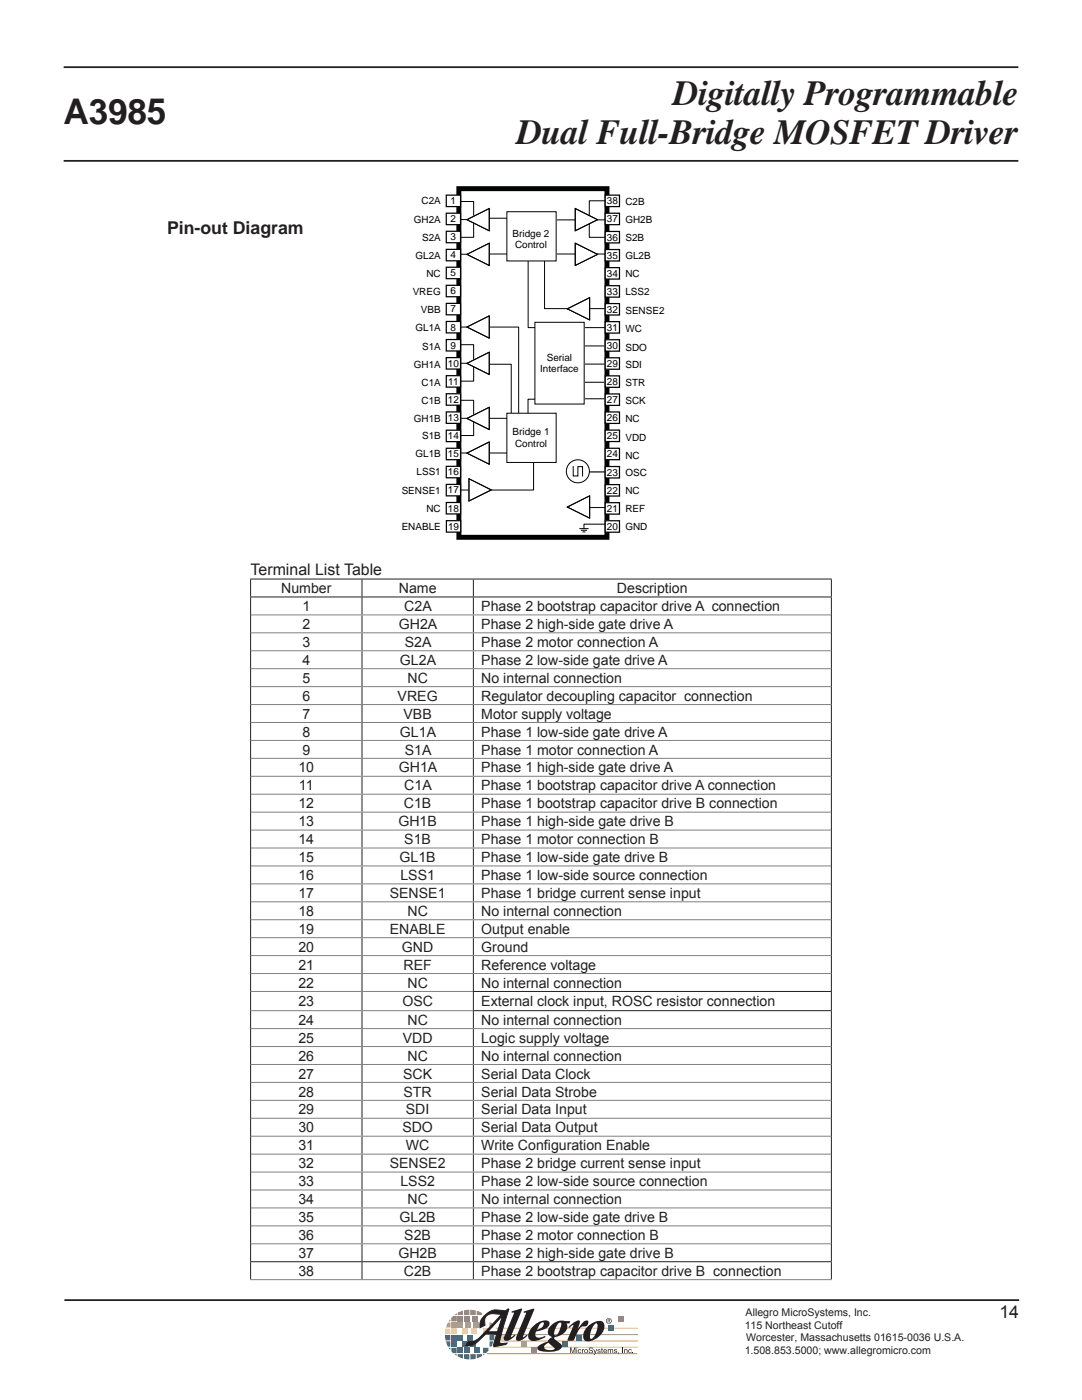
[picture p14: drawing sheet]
<svg xmlns="http://www.w3.org/2000/svg" width="216mm" height="279mm" viewBox="0 0 216 279" stroke-linecap="round" stroke-linejoin="round" font-family="sans-serif">
<defs><g id="words">
<g font-size="7.1" fill="#231f20">
<text x="134.3" y="21">Digitally Programmable</text>
<text x="12.7" y="24.8">A3985</text>
<text x="103.1" y="28.8">Dual Full-Bridge MOSFET Driver</text>
</g>
<g font-size="3.5" fill="#231f20">
<text x="33.3" y="46.7">Pin-out Diagram</text>
<text x="199.4" y="263.1">14</text>
</g>
<text font-size="3.2" fill="#231f20" x="50" y="114.8">Terminal List Table</text>
<g font-size="2.8" fill="#231f20">
<text x="56.1" y="118.4">Number</text>
<text x="79.6" y="118.4">Name</text>
<text x="123.1" y="118.4">Description</text>
<text x="60.3" y="122">1</text>
<text x="60.3" y="125.5">2</text>
<text x="79.6" y="125.5">GH2A</text>
<text x="80.7" y="122">C2A</text>
<text x="96" y="122">Phase 2 bootstrap capacitor drive A connection</text>
<text x="96" y="125.5">Phase 2 high-side gate drive A</text>
<text x="60.3" y="129.1">3</text>
<text x="80.8" y="129.1">S2A</text>
<text x="96" y="129.1">Phase 2 motor connection A</text>
<text x="60.3" y="132.7">4</text>
<text x="60.3" y="136.3">5</text>
<text x="79.8" y="132.7">GL2A</text>
<text x="81.3" y="136.3">NC</text>
<text x="96" y="136.3">No internal connection</text>
<text x="96" y="132.7">Phase 2 low-side gate drive A</text>
<text x="60.3" y="139.8">6</text>
<text x="60.3" y="143.4">7</text>
<text x="79.3" y="139.8">VREG</text>
<text x="80.5" y="143.4">VBB</text>
<text x="96" y="139.8">Regulator decoupling capacitor connection</text>
<text x="96" y="143.4">Motor supply voltage</text>
<text x="60.3" y="147">8</text>
<text x="79.8" y="147">GL1A</text>
<text x="96" y="147">Phase 1 low-side gate drive A</text>
<text x="59.5" y="154.2">10</text>
<text x="60.3" y="150.6">9</text>
<text x="79.6" y="154.2">GH1A</text>
<text x="80.8" y="150.6">S1A</text>
<text x="96" y="154.2">Phase 1 high-side gate drive A</text>
<text x="96" y="150.6">Phase 1 motor connection A</text>
<text x="59.5" y="161.3">12</text>
<text x="59.7" y="157.7">11</text>
<text x="80.6" y="161.3">C1B</text>
<text x="80.7" y="157.7">C1A</text>
<text x="96" y="157.7">Phase 1 bootstrap capacitor drive A connection</text>
<text x="96" y="161.3">Phase 1 bootstrap capacitor drive B connection</text>
<text x="59.5" y="164.9">13</text>
<text x="79.5" y="164.9">GH1B</text>
<text x="96" y="164.9">Phase 1 high-side gate drive B</text>
<text x="59.5" y="168.5">14</text>
<text x="59.5" y="172.1">15</text>
<text x="79.7" y="172.1">GL1B</text>
<text x="80.7" y="168.5">S1B</text>
<text x="96" y="168.5">Phase 1 motor connection B</text>
<text x="96" y="172.1">Phase 1 low-side gate drive B</text>
<text x="59.5" y="175.6">16</text>
<text x="59.5" y="179.2">17</text>
<text x="77.8" y="179.2">SENSE1</text>
<text x="79.9" y="175.6">LSS1</text>
<text x="96" y="175.6">Phase 1 low-side source connection</text>
<text x="96" y="179.2">Phase 1 bridge current sense input</text>
<text x="59.5" y="182.8">18</text>
<text x="81.3" y="182.8">NC</text>
<text x="96" y="182.8">No internal connection</text>
<text x="59.5" y="186.4">19</text>
<text x="59.5" y="189.9">20</text>
<text x="77.8" y="186.4">ENABLE</text>
<text x="80.2" y="189.9">GND</text>
<text x="96" y="186.4">Output enable</text>
<text x="96" y="189.9">Ground</text>
<text x="59.5" y="193.5">21</text>
<text x="59.5" y="197.1">22</text>
<text x="80.5" y="193.5">REF</text>
<text x="81.3" y="197.1">NC</text>
<text x="96" y="197.1">No internal connection</text>
<text x="96" y="193.5">Reference voltage</text>
<text x="59.5" y="200.8">23</text>
<text x="80.3" y="200.8">OSC</text>
<text x="96" y="200.8">External clock input, ROSC resistor connection</text>
<text x="59.5" y="204.5">24</text>
<text x="59.5" y="208.1">25</text>
<text x="80.4" y="208.1">VDD</text>
<text x="81.3" y="204.5">NC</text>
<text x="96" y="204.5">No internal connection</text>
<text x="96" y="208.1">Logic supply voltage</text>
<text x="59.5" y="211.7">26</text>
<text x="59.5" y="215.3">27</text>
<text x="80.4" y="215.3">SCK</text>
<text x="81.3" y="211.7">NC</text>
<text x="96" y="211.7">No internal connection</text>
<text x="96" y="215.3">Serial Data Clock</text>
<text x="59.5" y="218.8">28</text>
<text x="80.5" y="218.8">STR</text>
<text x="96" y="218.8">Serial Data Strobe</text>
<text x="59.5" y="222.4">29</text>
<text x="59.5" y="226">30</text>
<text x="80.3" y="226">SDO</text>
<text x="81" y="222.4">SDI</text>
<text x="96" y="222.4">Serial Data Input</text>
<text x="96" y="226">Serial Data Output</text>
<text x="59.5" y="229.6">31</text>
<text x="59.5" y="233.1">32</text>
<text x="77.8" y="233.1">SENSE2</text>
<text x="81" y="229.6">WC</text>
<text x="96" y="233.1">Phase 2 bridge current sense input</text>
<text x="96" y="229.6">Write Configuration Enable</text>
<text x="59.5" y="236.7">33</text>
<text x="79.9" y="236.7">LSS2</text>
<text x="96" y="236.7">Phase 2 low-side source connection</text>
<text x="59.5" y="240.3">34</text>
<text x="59.5" y="243.9">35</text>
<text x="79.7" y="243.9">GL2B</text>
<text x="81.3" y="240.3">NC</text>
<text x="96" y="240.3">No internal connection</text>
<text x="96" y="243.9">Phase 2 low-side gate drive B</text>
<text x="59.5" y="247.5">36</text>
<text x="59.5" y="251">37</text>
<text x="79.5" y="251">GH2B</text>
<text x="80.7" y="247.5">S2B</text>
<text x="96" y="251">Phase 2 high-side gate drive B</text>
<text x="96" y="247.5">Phase 2 motor connection B</text>
<text x="59.5" y="254.6">38</text>
<text x="80.6" y="254.6">C2B</text>
<text x="96" y="254.6">Phase 2 bootstrap capacitor drive B connection</text>
</g>
<g font-size="2.1" fill="#231f20">
<text x="148.8" y="262.6">Allegro MicroSystems, Inc.</text>
<text x="148.6" y="265.2">115 Northeast Cutoff</text>
<text x="148.9" y="267.7">Worcester, Massachusetts 01615-0036 U.S.A.</text>
<text x="148.6" y="270.3">1.508.853.5000; www.allegromicro.com</text>
</g>
<g font-size="2" fill="#010202">
<text x="84.1" y="40.8">C2A</text>
<text x="89.9" y="40.8">1</text>
<text x="121.1" y="40.8">38</text>
<text x="124.8" y="40.8">C2B</text>
<text x="82.6" y="44.4">GH2A</text>
<text x="89.9" y="44.4">2</text>
<text x="89.9" y="48">3</text>
<text x="102.3" y="47.2">Bridge 2</text>
<text x="121.1" y="44.4">37</text>
<text x="124.8" y="44.5">GH2B</text>
<text x="82.9" y="51.6">GL2A</text>
<text x="84.2" y="48">S2A</text>
<text x="89.9" y="51.6">4</text>
<text x="102.8" y="49.5">Control</text>
<text x="121.1" y="48">36</text>
<text x="121.1" y="51.6">35</text>
<text x="124.8" y="48.1">S2B</text>
<text x="124.8" y="51.7">GL2B</text>
<text x="82.4" y="58.9">VREG</text>
<text x="85.1" y="55.3">NC</text>
<text x="89.9" y="58.7">6</text>
<text x="89.9" y="55.1">5</text>
<text x="121.1" y="55.2">34</text>
<text x="121.1" y="58.8">33</text>
<text x="124.8" y="55.3">NC</text>
<text x="124.8" y="58.9">LSS2</text>
<text x="84" y="62.5">VBB</text>
<text x="89.9" y="62.4">7</text>
<text x="89.9" y="66">8</text>
<text x="121.1" y="62.4">32</text>
<text x="124.8" y="62.7">SENSE2</text>
<text x="82.9" y="66.2">GL1A</text>
<text x="84.2" y="69.8">S1A</text>
<text x="89.9" y="69.6">9</text>
<text x="109.1" y="72">Serial</text>
<text x="121.1" y="69.6">30</text>
<text x="121.1" y="66">31</text>
<text x="124.8" y="66.4">WC</text>
<text x="124.8" y="70">SDO</text>
<text x="82.6" y="73.4">GH1A</text>
<text x="84.1" y="77">C1A</text>
<text x="89.4" y="73.2">10</text>
<text x="89.4" y="76.8">11</text>
<text x="107.8" y="74.3">Interface</text>
<text x="121.1" y="73.2">29</text>
<text x="121.1" y="76.8">28</text>
<text x="124.8" y="73.5">SDI</text>
<text x="124.8" y="77.1">STR</text>
<text x="84.1" y="80.6">C1B</text>
<text x="89.4" y="80.4">12</text>
<text x="121.1" y="80.4">27</text>
<text x="124.8" y="80.7">SCK</text>
<text x="82.6" y="84.3">GH1B</text>
<text x="84.2" y="87.7">S1B</text>
<text x="89.4" y="87.7">14</text>
<text x="89.4" y="84">13</text>
<text x="102.3" y="86.9">Bridge 1</text>
<text x="102.8" y="89.2">Control</text>
<text x="121.1" y="84">26</text>
<text x="121.1" y="87.6">25</text>
<text x="124.8" y="84.3">NC</text>
<text x="124.8" y="87.9">VDD</text>
<text x="82.9" y="91.3">GL1B</text>
<text x="83.1" y="94.9">LSS1</text>
<text x="89.4" y="91.3">15</text>
<text x="89.4" y="94.9">16</text>
<text x="121.1" y="94.9">23</text>
<text x="121.1" y="91.3">24</text>
<text x="124.8" y="91.5">NC</text>
<text x="124.8" y="95">OSC</text>
<text x="80.2" y="98.5">SENSE1</text>
<text x="89.4" y="98.5">17</text>
<text x="121.1" y="98.5">22</text>
<text x="124.8" y="98.6">NC</text>
<text x="80.2" y="105.7">ENABLE</text>
<text x="85.1" y="102.1">NC</text>
<text x="89.4" y="102.1">18</text>
<text x="89.4" y="105.7">19</text>
<text x="121.1" y="102.1">21</text>
<text x="121.1" y="105.7">20</text>
<text x="124.8" y="102.3">REF</text>
<text x="124.8" y="105.8">GND</text>
</g>
</g></defs>
<path d="M12.7 13.4h190.5M12.7 32.1h190.5M12.9 259.5h190.5" fill="none" stroke="#231f20" stroke-width=".35"/>
<path d="M97.1 270.1h30M98.4 268.9h28.9M98.9 267.6h28.4" fill="none" stroke="#f99d33" stroke-width=".2"/>
<path d="M96.4 270.3h.3l-.3 .2z" fill="#593b97"/>
<path d="M89.9 263.2v.5h-.4z" fill="#f15a30"/>
<path d="M89.4 263.9h.5v1.1h-1z" fill="#f99d33"/>
<path d="M88.9 265.2h1v1h-1.1z" fill="#fff200"/>
<path d="M88.8 266.4h1.1v1.1h-1z" fill="#36b557"/>
<path d="M88.9 267.7h1v1.1a.75 .75 0 0 1-.9-.8z" fill="#00a6be"/>
<path d="M89.5 269h.4v.4z" fill="#0077c0"/>
<path d="M90.7 262.4l.4-.3v.3z" fill="#ed1556"/>
<path d="M90.1 263l.3-.4h.7v1.1h-1z" fill="#f15a30"/>
<path d="M90.1 263.9h1v1.1h-1z" fill="#f99d33"/>
<path d="M90.1 265.2h1v1h-1z" fill="#fff200"/>
<path d="M90.1 266.4h1v1.1h-1z" fill="#36b557"/>
<path d="M90.1 267.7h1v1.1h-1z" fill="#00a6be"/>
<path d="M90.1 269h1v1h-.7l-.3-.3z" fill="#0077c0"/>
<path d="M90.6 270.3h.5v.3z" fill="#593b97"/>
<path d="M91.3 262l1.1-.4v.8h-1.1z" fill="#ed1556"/>
<path d="M91.3 262.6h1.1v1.1h-1.1z" fill="#f15a30"/>
<path d="M91.3 263.9h1.1v1.1h-1.1z" fill="#f99d33"/>
<path d="M92.2 265.2h1.1v1h-1.1z" fill="#fff200"/>
<path d="M91.3 266.4h1.1v1.1h-1.1z" fill="#36b557"/>
<path d="M92.2 267.7h1.1v1.1h-1.1z" fill="#00a6be"/>
<path d="M91.3 269h1.1v1h-1.1z" fill="#0077c0"/>
<path d="M91.3 270.3h1.1v.8l-1.1-.4z" fill="#593b97"/>
<path d="M92.6 261.5l1.1-.1v1h-1.1z" fill="#ed1556"/>
<path d="M92.6 262.6h1.1v1.1h-1.1z" fill="#f15a30"/>
<path d="M92.9 263.9h1.1v1.1h-1.1z" fill="#f99d33"/>
<path d="M94.1 265.2h1.1v1h-1.1z" fill="#fff200"/>
<path d="M93.3 266.4h1.1v1.1h-1.1z" fill="#36b557"/>
<path d="M93.9 267.7h1.1v1.1h-1.1z" fill="#00a6be"/>
<path d="M92.6 269h1.1v1h-1.1z" fill="#0077c0"/>
<path d="M92.6 270.3h1.1v1l-1.1-.1z" fill="#593b97"/>
<path d="M93.9 261.4l1 .1v.9h-1z" fill="#ed1556"/>
<path d="M94.3 262.6h1v1.1h-1z" fill="#f15a30"/>
<path d="M96.5 265.2h1.1v1h-1.1z" fill="#fff200"/>
<path d="M94.7 269h1v1h-1z" fill="#0077c0"/>
<g fill="#593b97">
<path d="M93.9 270.3h1v.8l-1 .2z"/>
<path d="M95.1 270.3h1.1v.3l-1.1 .5z"/>
</g>
<path d="M94.5 263.9h1.1v1.1h-1.1z" fill="#f99d33"/>
<path d="M96.4 269h1.1a1.02 1.02 0 0 1-.5 1h-.6z" fill="#0077c0"/>
<path d="M97.7 263.9h.3l.5 1.1h-.8z" fill="#f99d33"/>
<path d="M97.7 266.4h1l-.2 1.1h-.8z" fill="#36b557"/>
<path d="M97.7 267.7h.8l-.1 .3a.76 .76 0 0 1-.7 .8z" fill="#00a6be"/>
<path d="M95.1 261.6l1.1 .5v.3h-1.1z" fill="#ed1556"/>
<path d="M99.8 266.4h1.1v1.1h-1.1z" fill="#fff200"/>
<path d="M106.1 269h1.1v1h-1.1z" fill="#ed1556"/>
<path d="M112.3 267.7h1v1.1h-1z" fill="#36b557"/>
<path d="M115 266.4h1.1v1.1h-1.1z" fill="#00a6be"/>
<path d="M123.3 262.7h1.1v1h-1.1z" fill="#f15a30"/>
<path d="M104 267.7h1.1v1.1h-1.1z" fill="#f99d33"/>
<g fill="#231f20">
<path d="M113.8 269h.2l.3 .9 .3-.9h.2v1.1h-.1v-1l-.3 1h-.2l-.3-1v1h-.1z"/>
<path d="M115.5 269.3h.4l.1 .2-.2-.1a.27 .27 0 0 0-.4 .2 .27 .27 0 0 0 .4 .3l.2-.1-.1 .1a.34 .34 0 0 1-.6 0z"/>
<path d="M116.1 269.3l.2 .1 .2-.2-.2 .4v.5h-.2z"/>
<path d="M117.6 269h.5l.2 .3-.4-.2-.3 .2 .7 .3a.42 .42 0 0 1-.4 .5 .42 .42 0 0 1-.5-.4l.5 .3 .3-.2-.6-.3-.1-.2z"/>
<path d="M118.4 269.3h.2l.2 .6 .2-.6h.1l-.4 1.1h-.2l.2-.3z"/>
<path d="M119.3 269.3l.2-.1 .3 .2-.4 .1 .4 .2-.1 .3-.5-.1v-.1l.3 .2 .2-.2-.4-.2z"/>
<path d="M120 269l.3 .3-.1 .1 .1 .7-.2-.1-.1-.6h-.1z"/>
<path d="M121.3 269.3l.1 .1 .8-.1 .1 .8h-.1v-.6l-.1-.1-.2 .2v.5h-.2l-.1-.7-.2 .2v.5h-.1z"/>
<path d="M122.6 269.3l.2-.1 .3 .2-.5 .1 .5 .2-.1 .3-.5-.1v-.1l.3 .2 .2-.2-.4-.2z"/>
<path d="M123.3 269.9h.2l-.2 .4z"/>
<path d="M124.2 269h.1v1.1h-.1z"/>
<path d="M124.6 269.3h.6v.8h-.1l-.1-.7h-.1l-.2 .2v.5h-.1z"/>
<path d="M125.5 269.3h.4l.1 .2-.1-.1a.27 .27 0 0 0-.4 .2 .27 .27 0 0 0 .3 .3l.2-.1v.1a.34 .34 0 0 1-.6 0z"/>
<path d="M126.2 269.9h.2v.2h-.2z"/>
<path d="M115 269.3v.8h.2v-.8zM115 269v.1h.2v-.1z"/>
<path d="M116.6 269.7a.4 .4 0 0 0 .8 0 .4 .4 0 0 0-.8 0zM116.7 269.7a.3 .3 0 0 1 .6 0 .3 .3 0 0 1-.6 0z"/>
<path d="M120.6 269.3a.42 .42 0 0 0-.2 .6 .42 .42 0 0 0 .6 .1l.1-.2-.3 .2-.3-.3h.6v-.2l-.1-.2zM120.6 269.4h.3l.1 .2h-.5z"/>
</g>
<path d="M98.9 265.1h28.4M99.1 266.3l28.2 .1" fill="none" stroke="#f99d33" stroke-width=".2"/>
<g fill="#231f20">
<path d="M102.1 261.7l1.8-.5 .3 .1-2.3 5.5 .8-.5 .2 .2a1.94 1.94 0 0 1-2.2 1l-.1-.6 1.9-4.8v-.1h-.4z"/>
<path d="M104.5 261.7l1.9-.5 .2 .1-2.3 5.6 .8-.6 .2 .2-1 .8a.92 .92 0 0 1-1.3 .1v-.6l1.9-4.6v-.3l-.4 .1z"/>
<path d="M106.4 264.6a2.45 2.45 0 0 1 3.2-.8 1.36 1.36 0 0 1-1.3 1.6l-1.3 .3 .1-.3a1.31 1.31 0 0 0 1.4-1.5 1.17 1.17 0 0 0-1.2 1.1 1.76 1.76 0 0 0-.3 1.8 1.75 1.75 0 0 0 1.8-.2v.2a3.8 3.8 0 0 1-2.9 .7 1.37 1.37 0 0 1-.1-2z"/>
<path d="M113.4 264.9l1.1-1a.88 .88 0 0 1 1.2-.2l-.4 1.6 1-1.4 .5-.3h.5a.82 .82 0 0 1-.1 .9 .82 .82 0 0 1-1 .2 4.9 4.9 0 0 0-1.6 2.7l-.6 .2-.8-.2 1.2-2.9-.8 .5z"/>
<path d="M117.2 264.8l.7-.6 1-.4v.3a3.2 3.2 0 0 0-1.1 3.1h.2a3.1 3.1 0 0 0 1.1-3.1h-.2v-.3a1.11 1.11 0 0 1 1.3-.1 1.11 1.11 0 0 1 .4 1.3 3.5 3.5 0 0 1-3.7 2.6 1.66 1.66 0 0 1 0-2.5z"/>
<path d="M110 264.4l.7-.4 .8-.4 .1 .4-.3 .3a3.1 3.1 0 0 0-.6 2.2h.1a1.5 1.5 0 0 0 1-1.4l.2-1-.2-.1h-.2l-.1-.4 2.3 .1-.2 .4h-.5a1.89 1.89 0 0 1-1.5 2.5l-.9 .3a.41 .41 0 0 0 .3 .6l.9 .7 .2 .4a1.83 1.83 0 0 1-2.1 1.2l-1.5-.1a1.2 1.2 0 0 1-1.3-.5 2.03 2.03 0 0 1 1.8-1.4l.3-.1 .1 .3-.2 .1a.67 .67 0 0 0-.6 .8 .67 .67 0 0 0 .8 .5h.7a.46 .46 0 0 0 .6-.3l-.7-.6a.77 .77 0 0 1-.3-1.3l.5-.4a1.15 1.15 0 0 1-.9-.8 1.15 1.15 0 0 1 .4-1.2z"/>
</g>
<path d="M100.2 262.6l-.9 3.2h-2zM96.7 262.6l-.8 1-.1 1.4 1-.5a1.63 1.63 0 0 1 1.5-2.3l1.8 .1-4.6 4.9a2.14 2.14 0 0 1-2 .5l-.6 .8a2.43 2.43 0 0 0 2.5-.8l1.5-1.4h2.2l-.7 2.2 .1 .2 2.4-.4 .3-.3-1.3 .1-.2-.3 .8-3.4 1-3.1-.1-.1-.7 .4a3.9 3.9 0 0 0-3 .2z" fill-rule="evenodd" fill="#231f20"/>
<path d="M96.7 262.6l1-.8a2.58 2.58 0 0 1 2-.3l1 .1 .7-.4 .1 .1-1 3.1-.8 3.4 .2 .3 1.3-.1-.3 .3-2.4 .4-.1-.2 .7-2.2h-2.2a8.8 8.8 0 0 1-2.6 2.1l-.8 .2-.6-.1 .6-.8a2.32 2.32 0 0 0 2.3-.9l4.3-4.5a3.1 3.1 0 0 0-3 .3 2.05 2.05 0 0 0-.3 1.9l-1 .5 .1-1.4zM100.2 262.6l-.9 3.2h-2z" fill="none" stroke="#231f20" stroke-width=".2"/>
<path d="M121.4 264.6h1.1v1h-1.1z" fill="#593b97"/>
<path d="M120.9 263.6a.6 .6 0 0 0 1.2 0 .6 .6 0 0 0-1.2 0zM121 263.6a.5 .5 0 0 1 1 0 .5 .5 0 0 1-1 0zM121.3 263.3v.6l.1-.2 .4 .2-.2-.2 .1-.2v-.2zM121.4 263.4h.2v.2h-.2z" fill-rule="evenodd" fill="#231f20"/>
<g fill="none" stroke="#231f20" stroke-width=".2">
<path d="M49.9 115.6h116.1M49.9 119.1h116.1M50 115.6v3.4M50 119.2v132.5M72.2 115.6v3.4M72.2 119.2v3.4M94.5 115.6v3.4M94.5 119.2v3.4M165.9 115.6v3.4M165.9 119.2v78.6M72.2 122.8v3.4M72.2 126.4v3.4"/>
<path d="M72.2 130v3.4M72.2 133.5v3.4M72.2 137.1v3.4M94.5 122.8v3.4M94.5 126.4v3.4M94.5 130v3.4M94.5 133.5v3.4M94.5 137.1v3.4M72.2 140.7v3.4M72.2 144.3v3.4M72.2 147.9v3.4M72.2 151.4v3.4"/>
<path d="M72.2 155v3.4M72.2 158.6v3.4M94.5 140.7v3.4M94.5 144.3v3.4M94.5 147.9v3.4M94.5 151.4v3.4M94.5 155v3.4M94.5 158.6v3.4M72.2 162.2v3.4M72.2 165.7v3.5M72.2 169.3v3.4M72.2 172.9v3.4"/>
<path d="M72.2 176.5v3.4M94.5 162.2v3.4M94.5 165.7v3.5M94.5 169.3v3.4M94.5 172.9v3.4M94.5 176.5v3.4M72.2 180.1v3.4M72.2 183.6v3.4M72.2 187.2v3.4M72.2 190.8v3.4M72.2 194.4v3.4M72.2 198v3.6"/>
<path d="M94.4 197.9h71.6M94.5 180.1v3.4M94.5 183.6v3.4M94.5 187.2v3.4M94.5 190.8v3.4M94.5 194.4v3.4M94.5 198v3.6M165.9 198v3.6M72.2 201.8v3.4M72.2 205.4v3.4M72.2 208.9v3.5M72.2 212.5v3.4"/>
<path d="M72.2 216.1v3.4M72.2 219.7v3.4M94.4 201.7h71.6M94.5 201.8v3.4M94.5 205.4v3.4M94.5 208.9v3.5M94.5 212.5v3.4M94.5 216.1v3.4M94.5 219.7v3.4M165.9 201.8v49.9M72.2 223.3v3.4M72.2 226.8v3.4"/>
<path d="M72.2 230.4v3.4M72.2 234v3.4M72.2 237.6v3.4M94.5 223.3v3.4M94.5 226.8v3.4M94.5 230.4v3.4M94.5 234v3.4M94.5 237.6v3.4M49.9 251.8h116.1M50 251.9v3.4M72.2 241.2v3.4M72.2 244.7v3.4"/>
<path d="M72.2 248.3v3.4M72.2 251.9v3.4M94.5 241.2v3.4M94.5 244.7v3.4M94.5 248.3v3.4M94.5 251.9v3.4M165.9 251.9v3.4"/>
</g>
<g fill="none" stroke="#808080" stroke-width=".2">
<path d="M50.1 122.7h115.7M50.1 126.3h115.7M50.1 129.9h115.7M50.1 133.5h115.7M50.1 137h115.7M50.1 140.6h115.7M50.1 144.2h115.7M50.1 147.8h115.7M50.1 151.3h115.7M50.1 154.9h115.7M50.1 158.5h115.7M50.1 162.1h115.7"/>
<path d="M50.1 165.7h115.7M50.1 169.2h115.7M50.1 172.8h115.7M50.1 176.4h115.7M50.1 180h115.7M50.1 183.6h115.7M50.1 187.1h115.7M50.1 190.7h115.7M50.1 194.3h115.7M50.1 197.9h44.3M50.1 201.7h44.3M50.1 205.3h115.7"/>
<path d="M50.1 208.9h115.7M50.1 212.4h115.7M50.1 216h115.7M50.1 219.6h115.7M50.1 223.2h115.7M50.1 226.8h115.7M50.1 230.3h115.7M50.1 233.9h115.7M50.1 237.5h115.7M49.9 255.4h116.1M50.1 241.1h115.7M50.1 244.6h115.7"/>
<path d="M50.1 248.2h115.7"/>
</g>
<g fill="none" stroke="#010202" stroke-width=".2">
<path d="M91.8 43.8h4.8M91.8 50.7h4.6M92 40.2h2.5v2.8M94.5 44.6v2.8h-2.5M96.6 43.6h5v7.1h-5.8M105.4 52.1v13.3h15.3M108.7 52.1v9.5h11.9M117.6 44.6v2.8h3.5M120.6 43.9h-10v6.8h10.2M121.1 40.1h-3.5v2.8M91.8 65.3h11.7v17.1M91.8 72.5h4.2"/>
<path d="M92 79.9h2.5v2.8M92 68.8h2.5v2.9M94.5 73.1v3h-2.5M96.3 72.7h5.7v13.2M108.2 79.6h12.3M108.2 76.3h12.3M108.2 72.7h12.3M108.2 69h12.3M113.3 79.7h-7.9v4.6M91.8 83.5h9.3M91.8 90.4h9.8M94.5 84.1v2.8h-2.5"/>
<path d="M106.5 91.3v6.5h-14.6M115.7 105.5h1.7M116 105.8h1.1M116.3 106.2h.5M117.6 101.3h3.2M120.7 104.6h-4.2v.8"/>
</g>
<path d="M91.6 37.7h29.5v69.5h-29.5z" fill="none" stroke="#010202" stroke-width=".99" stroke-linecap="butt"/>
<path d="M116.4 94.2h4.4" fill="none" stroke="#060707" stroke-width=".24"/>
<path d="M93.2 43.8l4.4-2.2v4.5z" fill="#fff"/>
<path d="M93.2 43.8l4.4-2.2v4.5z" fill="none" stroke="#010202" stroke-width=".2"/>
<path d="M93.2 50.8l4.4-2.3v4.5z" fill="#fff"/>
<path d="M93.2 50.8l4.4-2.3v4.5z" fill="none" stroke="#010202" stroke-width=".2"/>
<path d="M114.8 41.6l4.4 2.2-4.4 2.3z" fill="#fff"/>
<path d="M114.8 41.6l4.4 2.2-4.4 2.3z" fill="none" stroke="#010202" stroke-width=".2"/>
<path d="M114.8 48.5l4.4 2.3-4.4 2.2z" fill="#fff"/>
<path d="M114.8 48.5l4.4 2.3-4.4 2.2z" fill="none" stroke="#010202" stroke-width=".2"/>
<path d="M93.6 95.5l4.4 2.3-4.4 2.2z" fill="#fff"/>
<path d="M93.6 95.5l4.4 2.3-4.4 2.2z" fill="none" stroke="#010202" stroke-width=".2"/>
<path d="M93.2 83.5l4.4-2.2v4.4z" fill="#fff"/>
<path d="M93.2 83.5l4.4-2.2v4.4z" fill="none" stroke="#010202" stroke-width=".2"/>
<path d="M93.2 90.4l4.4-2.2v4.4z" fill="#fff"/>
<path d="M93.2 90.4l4.4-2.2v4.4z" fill="none" stroke="#010202" stroke-width=".2"/>
<path d="M113.2 101.2l4.5-2.2v4.4z" fill="#fff"/>
<path d="M113.2 101.2l4.5-2.2v4.4z" fill="none" stroke="#010202" stroke-width=".2"/>
<path d="M113.2 61.6l4.5-2.2v4.5z" fill="#fff"/>
<path d="M113.2 61.6l4.5-2.2v4.5z" fill="none" stroke="#010202" stroke-width=".2"/>
<path d="M93.2 65.3l4.4-2.3v4.5z" fill="#fff"/>
<path d="M93.2 65.3l4.4-2.3v4.5z" fill="none" stroke="#010202" stroke-width=".2"/>
<path d="M93.2 72.5l4.4-2.2v4.4z" fill="#fff"/>
<path d="M93.2 72.5l4.4-2.2v4.4z" fill="none" stroke="#010202" stroke-width=".2"/>
<circle cx="115.3" cy="94.1" r="2.3" fill="#fff"/>
<g fill="none" stroke="#010202" stroke-width=".2">
<path d="M114.4 93.1v1.9h.9v-1.9h.9v1.9"/>
<circle cx="115.3" cy="94.1" r="2.3"/>
</g>
<path d="M89.1 60.5h2.8v2.3h-2.8z" fill="#fff"/>
<path d="M89.1 60.5h2.8v2.3h-2.8z" fill="none" stroke="#010202" stroke-width=".25"/>
<path d="M89.1 64.2h2.8v2.2h-2.8z" fill="#fff"/>
<path d="M89.1 64.2h2.8v2.2h-2.8z" fill="none" stroke="#010202" stroke-width=".25"/>
<path d="M89.1 67.8h2.8v2.2h-2.8z" fill="#fff"/>
<path d="M89.1 67.8h2.8v2.2h-2.8z" fill="none" stroke="#010202" stroke-width=".25"/>
<path d="M89.1 71.4h2.8v2.3h-2.8z" fill="#fff"/>
<path d="M89.1 71.4h2.8v2.3h-2.8z" fill="none" stroke="#010202" stroke-width=".25"/>
<path d="M89.1 75h2.8v2.3h-2.8z" fill="#fff"/>
<path d="M89.1 75h2.8v2.3h-2.8z" fill="none" stroke="#010202" stroke-width=".25"/>
<path d="M89.1 78.6h2.8v2.3h-2.8z" fill="#fff"/>
<path d="M89.1 78.6h2.8v2.3h-2.8z" fill="none" stroke="#010202" stroke-width=".25"/>
<path d="M89.1 82.2h2.8v2.3h-2.8z" fill="#fff"/>
<path d="M89.1 82.2h2.8v2.3h-2.8z" fill="none" stroke="#010202" stroke-width=".25"/>
<path d="M89.1 56.9h2.8v2.3h-2.8z" fill="#fff"/>
<path d="M89.1 56.9h2.8v2.3h-2.8z" fill="none" stroke="#010202" stroke-width=".25"/>
<path d="M89.1 53.3h2.8v2.3h-2.8z" fill="#fff"/>
<path d="M89.1 53.3h2.8v2.3h-2.8z" fill="none" stroke="#010202" stroke-width=".25"/>
<path d="M120.8 67.8h2.8v2.3h-2.8z" fill="#fff"/>
<path d="M120.8 67.8h2.8v2.3h-2.8z" fill="none" stroke="#010202" stroke-width=".25"/>
<path d="M120.8 71.4h2.8v2.3h-2.8z" fill="#fff"/>
<path d="M120.8 71.4h2.8v2.3h-2.8z" fill="none" stroke="#010202" stroke-width=".25"/>
<path d="M120.8 75h2.8v2.3h-2.8z" fill="#fff"/>
<path d="M120.8 75h2.8v2.3h-2.8z" fill="none" stroke="#010202" stroke-width=".25"/>
<path d="M120.8 78.6h2.8v2.3h-2.8z" fill="#fff"/>
<path d="M120.8 78.6h2.8v2.3h-2.8z" fill="none" stroke="#010202" stroke-width=".25"/>
<path d="M120.8 82.2h2.8v2.3h-2.8z" fill="#fff"/>
<path d="M120.8 82.2h2.8v2.3h-2.8z" fill="none" stroke="#010202" stroke-width=".25"/>
<path d="M120.8 85.8h2.8v2.3h-2.8z" fill="#fff"/>
<path d="M120.8 85.8h2.8v2.3h-2.8z" fill="none" stroke="#010202" stroke-width=".25"/>
<path d="M120.8 89.5h2.8v2.2h-2.8z" fill="#fff"/>
<path d="M120.8 89.5h2.8v2.2h-2.8z" fill="none" stroke="#010202" stroke-width=".25"/>
<path d="M120.8 64.2h2.8v2.3h-2.8z" fill="#fff"/>
<path d="M120.8 64.2h2.8v2.3h-2.8z" fill="none" stroke="#010202" stroke-width=".25"/>
<path d="M120.8 60.6h2.8v2.3h-2.8z" fill="#fff"/>
<path d="M120.8 60.6h2.8v2.3h-2.8z" fill="none" stroke="#010202" stroke-width=".25"/>
<path d="M89.1 89.5h2.8v2.2h-2.8z" fill="#fff"/>
<path d="M89.1 89.5h2.8v2.2h-2.8z" fill="none" stroke="#010202" stroke-width=".25"/>
<path d="M89.1 93.1h2.8v2.3h-2.8z" fill="#fff"/>
<path d="M89.1 93.1h2.8v2.3h-2.8z" fill="none" stroke="#010202" stroke-width=".25"/>
<path d="M89.1 96.7h2.8v2.3h-2.8z" fill="#fff"/>
<path d="M89.1 96.7h2.8v2.3h-2.8z" fill="none" stroke="#010202" stroke-width=".25"/>
<path d="M89.1 100.3h2.8v2.3h-2.8z" fill="#fff"/>
<path d="M89.1 100.3h2.8v2.3h-2.8z" fill="none" stroke="#010202" stroke-width=".25"/>
<path d="M89.1 85.9h2.8v2.2h-2.8z" fill="#fff"/>
<path d="M89.1 85.9h2.8v2.2h-2.8z" fill="none" stroke="#010202" stroke-width=".25"/>
<path d="M89.1 38.9h2.8v2.3h-2.8z" fill="#fff"/>
<path d="M89.1 38.9h2.8v2.3h-2.8z" fill="none" stroke="#010202" stroke-width=".25"/>
<path d="M89.1 42.6h2.8v2.2h-2.8z" fill="#fff"/>
<path d="M89.1 42.6h2.8v2.2h-2.8z" fill="none" stroke="#010202" stroke-width=".25"/>
<path d="M89.1 46.2h2.8v2.2h-2.8z" fill="#fff"/>
<path d="M89.1 46.2h2.8v2.2h-2.8z" fill="none" stroke="#010202" stroke-width=".25"/>
<path d="M89.1 49.8h2.8v2.3h-2.8z" fill="#fff"/>
<path d="M89.1 49.8h2.8v2.3h-2.8z" fill="none" stroke="#010202" stroke-width=".25"/>
<path d="M120.8 96.7h2.8v2.3h-2.8z" fill="#fff"/>
<path d="M120.8 96.7h2.8v2.3h-2.8z" fill="none" stroke="#010202" stroke-width=".25"/>
<path d="M120.8 100.3h2.8v2.3h-2.8z" fill="#fff"/>
<path d="M120.8 100.3h2.8v2.3h-2.8z" fill="none" stroke="#010202" stroke-width=".25"/>
<path d="M120.8 103.9h2.8v2.3h-2.8z" fill="#fff"/>
<path d="M120.8 103.9h2.8v2.3h-2.8z" fill="none" stroke="#010202" stroke-width=".25"/>
<path d="M89.1 103.9h2.8v2.3h-2.8z" fill="#fff"/>
<path d="M89.1 103.9h2.8v2.3h-2.8z" fill="none" stroke="#010202" stroke-width=".25"/>
<path d="M120.8 93.1h2.8v2.3h-2.8z" fill="#fff"/>
<path d="M120.8 93.1h2.8v2.3h-2.8z" fill="none" stroke="#010202" stroke-width=".25"/>
<path d="M120.8 46.2h2.8v2.3h-2.8z" fill="#fff"/>
<path d="M120.8 46.2h2.8v2.3h-2.8z" fill="none" stroke="#010202" stroke-width=".25"/>
<path d="M120.8 49.8h2.8v2.3h-2.8z" fill="#fff"/>
<path d="M120.8 49.8h2.8v2.3h-2.8z" fill="none" stroke="#010202" stroke-width=".25"/>
<path d="M120.8 38.9h2.8v2.3h-2.8z" fill="#fff"/>
<path d="M120.8 38.9h2.8v2.3h-2.8z" fill="none" stroke="#010202" stroke-width=".25"/>
<path d="M120.8 42.6h2.8v2.2h-2.8z" fill="#fff"/>
<path d="M120.8 42.6h2.8v2.2h-2.8z" fill="none" stroke="#010202" stroke-width=".25"/>
<path d="M120.8 53.4h2.8v2.3h-2.8z" fill="#fff"/>
<path d="M120.8 53.4h2.8v2.3h-2.8z" fill="none" stroke="#010202" stroke-width=".25"/>
<path d="M120.8 57h2.8v2.3h-2.8z" fill="#fff"/>
<path d="M120.8 57h2.8v2.3h-2.8z" fill="none" stroke="#010202" stroke-width=".25"/>
<path d="M101.1 42.3h9.9v9.8h-9.9z" fill="#fff"/>
<path d="M101.1 42.3h9.9v9.8h-9.9z" fill="none" stroke="#010202" stroke-width=".2"/>
<path d="M101.1 82.5h9.9v9.8h-9.9z" fill="#fff"/>
<path d="M101.1 82.5h9.9v9.8h-9.9z" fill="none" stroke="#010202" stroke-width=".2"/>
<path d="M106.7 64.3h9.9v16.3h-9.9z" fill="#fff"/>
<path d="M106.7 64.3h9.9v16.3h-9.9z" fill="none" stroke="#010202" stroke-width=".2"/>
<use href="#words"/>
</svg>
